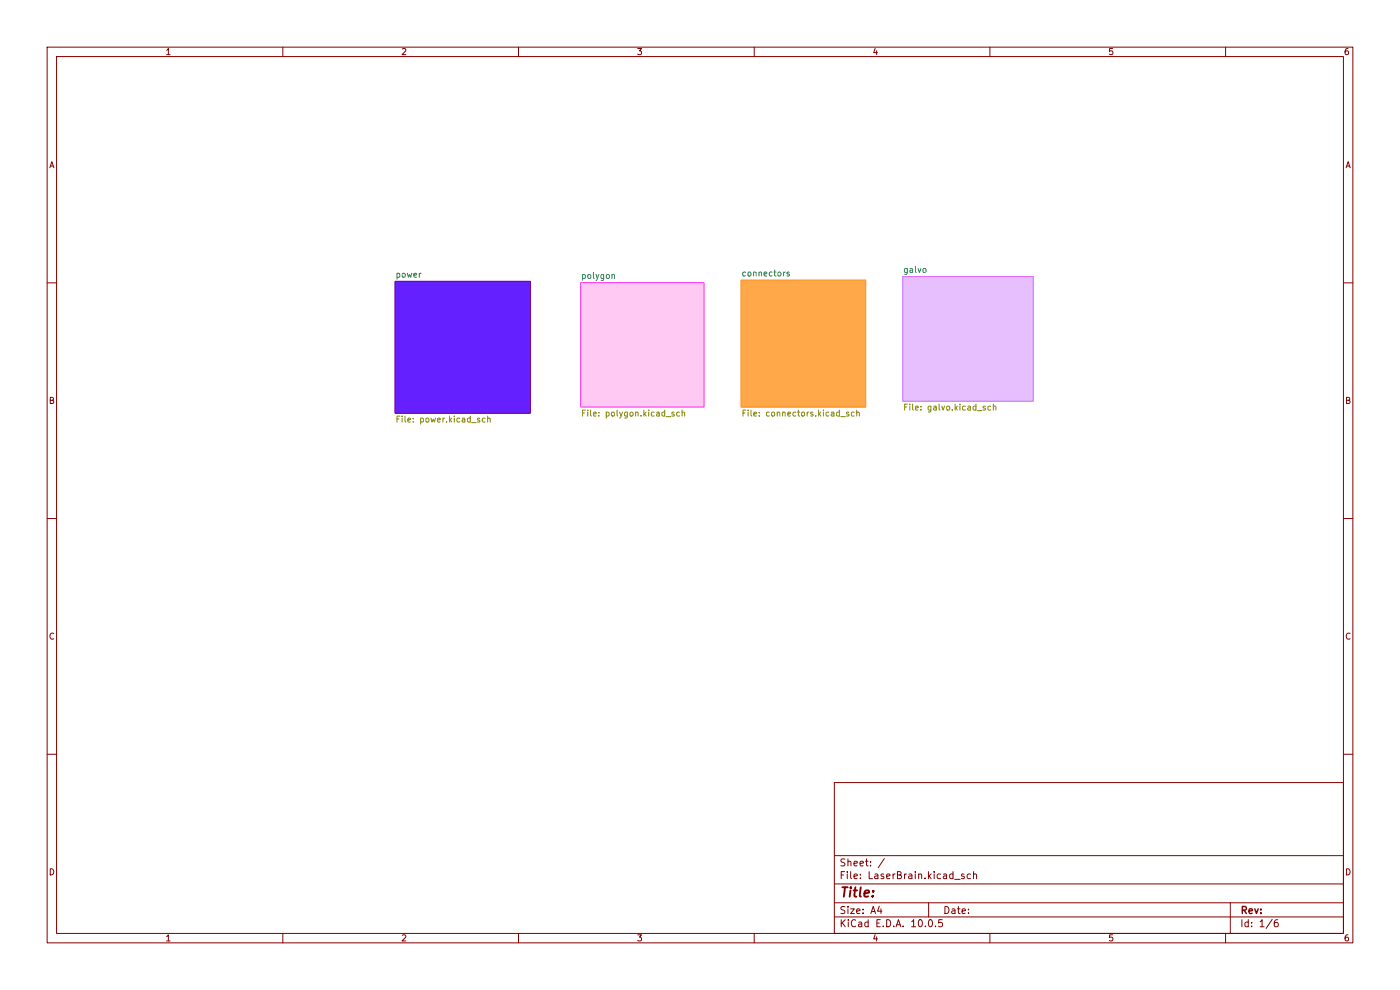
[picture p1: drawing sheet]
<svg xmlns="http://www.w3.org/2000/svg" width="297mm" height="210mm" viewBox="0 0 297 210" stroke-linecap="round" stroke-linejoin="round" font-family="sans-serif">
<g fill="none" stroke="#840000" stroke-width=".21">
<path d="M10 10h277v190h-277zM12 12h273v186h-273zM35.3 10.7l.4-.4v1.3M35.3 11.6h.8M60 10v2M85.3 10.4l.5-.1 .3 .4-.8 .9h.8M110 10v2M135.3 10.3h.8l-.4 .5 .3 .1v.6l-.2 .1-.5-.1M160 10v2M185.7 10.2l-.4 1h.9M186 10.7v.9M210 10v2"/>
<path d="M236 10.3h-.6l-.1 .6h.7v.6l-.2 .1-.5-.1M260 10v2M286 10.3l-.4 .1-.2 .2-.1 .7 .3 .3 .4-.1v-.6l-.4-.1-.3 .2M10.6 35.6l.4-1.3 .4 1.3M10.7 35.2h.6M285.6 35.6l.4-1.3 .4 1.3M285.7 35.2h.6M10 60h2M285 60h2M10.7 84.9h.5l.1-.5-.6-.1v1.3h.5l.2-.4-.3-.3M285.7 84.9h.5l.1-.5-.6-.1v1.3h.5l.2-.4-.3-.3M10 110h2"/>
<path d="M285 110h2M11.4 134.4a.58 .58 0 0 0-.8 .5 .58 .58 0 0 0 .8 .6M286.4 134.4a.58 .58 0 0 0-.8 .5 .58 .58 0 0 0 .8 .6M10 160h2M177 166h108v32h-108zM285 160h2M10.7 184.3a.66 .66 0 0 1 .7 .6 .66 .66 0 0 1-.7 .7zM35.3 198.7l.4-.4v1.3M35.3 199.6h.8M60 198v2M85.3 198.4l.5-.1 .3 .4-.8 .9h.8M110 198v2"/>
<path d="M135.3 198.3h.8l-.4 .5 .3 .1v.6l-.2 .1-.5-.1M160 198v2M177 194.5h108M177 191.5h108M177 187.5h108M177 181.5h108M178.5 195.1v1.5M178.5 185.6h.5M178.7 195.7l.6 .9M179.2 184.9h-.7v1.5M179.2 192.4l-.5-.1-.2 .1v.5l.6 .3 .1 .3-.2 .3-.6-.1M179.2 182.3l-.5-.1-.2 .1v.5l.6 .3 .1 .3-.2 .3-.6-.1"/>
<path d="M179.3 195.1l-.8 .9M179.7 184.9v.1M179.7 185.4v1M179.9 192.3v.1M179.9 182.8l.2-.1 .4 .1v.9M179.9 182.2v1.5M179.9 192.8v1M180 195.1v.1M180 195.6v1M180.5 192.8h.7l-.7 1h.7M180.5 184.9v1.3l.2 .2M181.2 185.9l.7-.1-.1-.3-.4-.1-.2 .2v.7h.6"/>
<path d="M181.2 183.2l.7-.1-.1-.3-.4-.1-.2 .2v.7h.6M181.5 195.2a.71 .71 0 0 0-1 .5 .71 .71 0 0 0 .7 .9l.3-.1M181.7 193.3l.8-.1-.1-.3-.4-.1-.3 .2 .1 .7h.6M182.2 195.7h.5l.1 .9M182.5 183.2l.7-.1-.1-.3-.4-.1-.2 .2v.7h.6M182.5 186.3v.1M182.5 185.5v.1M182.8 196h-.5l-.2 .2 .2 .4 .5-.1M183.1 193.7v.1M183.1 192.9v.1M183.6 182.7h.6M183.8 182.2v1.3l.4 .2"/>
<path d="M184.2 195.7l-.5-.1-.2 .3 .1 .6h.6M184.2 195.1v1.5M184.4 184.9v1.5h.7M184.7 183.6v.1M184.7 182.8v.1M184.7 193.8l.5-1.5 .5 1.5M184.9 193.4h.7M185.6 185.5h.6v.9M185.7 198.2l-.4 1h.9M186 198.7v.9M186 195.8h.5M186.2 185.8h-.5l-.2 .2 .2 .4 .5-.1"/>
<path d="M186.5 192.2l-.3 1.1h.9M186.7 195.1h-.7v1.5h.7M186.9 192.8v1M187.4 196.5v.1M187.5 185.5l-.4-.1-.2 .2 .1 .2 .5 .2v.3h-.6M187.6 182.1l-1.3 2M188.1 195.1a.76 .76 0 0 1 .9 .7 .76 .76 0 0 1-.9 .8zM188.1 185.9l.7-.1-.1-.3-.4-.1-.2 .2 .1 .7h.5M189.5 185.4v1M189.6 196.5v.1M189.9 185.4l-.4 .3M190.1 196.6l.5-1.5 .5 1.5"/>
<path d="M190.2 196.2h.8M190.4 185.6l.6-.1 .2-.2-.1-.3-.7-.1v1.5h.6l.2-.1v-.4l-.3-.3M191.6 196.5v.1M191.9 185.4v1M192.3 185.4l-.4 .3M192.8 185.5h.6l.1 .9M193.4 195.5l.4-.4v1.5M193.4 196.6h.8M193.5 185.8h-.5l-.3 .2 .3 .4 .5-.1M194.2 184.9v.1M194.2 185.4v1M194.9 185.5l.2-.1 .4 .1v.9"/>
<path d="M194.9 185.4v1M195 195.2l.2-.1a.8 .8 0 0 1 .5 .7 .8 .8 0 0 1-.5 .8l-.4-.6zM196.2 186.3v.1M196.3 196.5v.1M197 184.9v1.5M197 191.5v3M197.1 195.2l.2-.1a.8 .8 0 0 1 .5 .7 .8 .8 0 0 1-.5 .8l-.3-.6zM197.1 185.8l.4 .6M197.5 185.4l-.5 .6M198.2 184.9v.1M198.2 185.4v1M198.5 196.5v.1"/>
<path d="M199.5 185.5l-.4-.1-.3 .3 .2 .6h.5M199.9 195.1h-.7l-.1 .7 .2-.1h.5l.2 .3-.1 .5-.2 .1-.6-.1M200.2 185.5h.5l.1 .9M200.5 192.3a.76 .76 0 0 1 .8 .7 .76 .76 0 0 1-.8 .8zM200.8 185.8h-.5l-.2 .2 .2 .4 .5-.1M202 192.9h.5l.1 .9M202.2 185.5l-.5-.1-.2 .3 .1 .6h.6M202.2 184.9v1.5M202.5 186.5h1.2M202.6 193.2h-.5l-.2 .2 .2 .4 .5-.1M203.1 192.8h.6M203.3 192.3v1.3l.4 .2"/>
<path d="M204.1 193.3l.7-.1-.1-.3-.4-.1-.2 .2 .1 .7h.5M204.5 185.5l-.3-.1-.2 .2v.2l.5 .2v.3h-.5M205.5 193.7v.1M205.5 192.9v.1M205.9 185.5l-.4-.1-.3 .3 .1 .6h.6M206.5 185.5l.2-.1 .4 .1 .1 .9M206.5 184.9v1.5M210 198v2M236 198.3h-.6l-.1 .6h.7v.6l-.2 .1-.5-.1M260 198v2M261 191.5v6.5M263.5 195.1v1.5"/>
<path d="M264.8 195.7l-.4-.1-.3 .3 .1 .6h.6M264.8 195.1v1.5M265.5 196.5v.1M265.5 195.7v.1M267.3 195.5l.4-.4v1.5M267.3 196.6h.9M269.9 195l-1.3 2M271 195.1l-.4 .1a1.01 1.01 0 0 0 0 1.4l.5-.1 .1-.5-.3-.3h-.4l-.2 .3M285.7 184.3a.66 .66 0 0 1 .7 .6 .66 .66 0 0 1-.7 .7zM286 198.3l-.4 .1-.2 .2-.1 .8 .3 .2 .4-.1v-.6l-.4-.1-.3 .2"/>
</g>
<path d="M263.6 193.1l.7-.1 .1-.2-.1-.4-.7-.1v1.5M263.9 193.1l.5 .7M265 193.3l.7-.2-.1-.2-.4-.1-.2 .2 .1 .7h.5M266.2 192.8l.4 1 .3-1M267.5 193.6v.2M267.5 192.9v.1" fill="none" stroke="#840000" stroke-width=".3"/>
<path d="M178.7 188.2h1.1M179.3 188.2l-.3 2M180.4 188.9l-.1 1.3M180.5 188.2v.2M181.1 188.9h.7M181.5 188.2l-.3 1.7 .1 .2 .4 .1M182.6 188.2l-.2 1.7 .2 .3M183.4 189.5l1-.1-.1-.4-.5-.1-.4 .3v.9h.8M185.1 190v.2M185.3 189l-.1 .2" fill="none" stroke="#840000" stroke-width=".4"/>
<path d="M191.5 58.7h27.7v26.4h-27.7z" fill="#e7bfff" stroke="#e7bfff" stroke-width=".21"/>
<path d="M83.8 59.7h28.7v27.9h-28.7z" fill="#6520ff" stroke="#6520ff" stroke-width=".21"/>
<path d="M123.2 59.9h26.2v26.5h-26.2z" fill="#ffc9f4" stroke="#ffc9f4" stroke-width=".21"/>
<path d="M157.2 59.4h26.4v27h-26.4z" fill="#ffa84a" stroke="#ffa84a" stroke-width=".21"/>
<path d="M191.5 58.7h27.7v26.4h-27.7z" fill="none" stroke="#bb63ff" stroke-width=".21"/>
<g fill="none" stroke="#008484" stroke-width=".21">
<path d="M84.2 58h.4l.2 .2-.1 .6h-.5M84.2 58v1.2M85.4 58h.3l.3 .2v.4l-.3 .2-.4-.2zM86.4 58l.2 .8 .3-.6 .2 .6 .3-.8M87.8 58.4l.6-.1-.1-.3h-.3l-.2 .1 .1 .7h.4M88.9 58v.8M89.3 58l-.4 .2M123.6 58.3l.4-.1 .2 .3-.1 .5h-.5M123.6 58.2v1.3M124.8 58.3l.3-.1 .2 .3v.3l-.2 .3-.4-.3zM125.9 57.8v1.1l.2 .2M126.4 58.2l.3 .9"/>
<path d="M127 58.2l-.4 1.2-.2 .1M128.1 58.2v1.1l-.3 .2-.3-.1M128.1 58.3l-.4-.1-.2 .3 .1 .5h.5M128.7 58.3l.3-.1 .3 .3v.3l-.3 .3-.4-.3zM129.8 58.3h.5l.1 .8M129.8 58.2v.9M158.2 57.8l-.4-.1-.2 .3 .1 .5h.5M158.8 57.8l.3-.1 .2 .3v.3l-.2 .3-.4-.3zM159.9 57.8h.5v.8M159.9 57.7v.9M161 57.8h.5l.1 .8M161 57.7v.9"/>
<path d="M162.1 58.1l.6-.1-.1-.2-.3-.1-.2 .2 .1 .6h.4M163.8 57.8l-.4-.1-.2 .3 .1 .5h.5M164.2 57.7h.4M164.3 57.3v1.1l.3 .2M165.1 57.8l.3-.1 .3 .3v.3l-.3 .3-.4-.3zM166.2 57.7v.9M166.6 57.7l-.4 .3M167.4 57.8l-.3-.1-.2 .2 .1 .2 .4 .1v.3h-.5M192.5 57v1l-.3 .2h-.3M192.5 57h-.4l-.2 .2 .1 .5h.5M193.1 57h.5v.8M193.6 57.3l-.6 .2 .2 .3 .4-.1"/>
<path d="M194.2 56.5v1.1l.2 .2M194.8 57l.3 .8 .3-.8M195.9 57h.3l.3 .2v.4l-.3 .2-.4-.2z"/>
</g>
<g fill="none" stroke="#848400" stroke-width=".21">
<path d="M84.2 88.9h.4M84.8 88.3h-.6v1.2M85.3 88.3v.1M85.3 88.7v.8M85.9 88.3v1.1l.2 .1M86.5 89.1l.6-.1v-.2l-.4-.1-.2 .2 .1 .6h.5M87.7 89.4v.1M87.7 88.8v.1M89.2 88.8l.4-.1 .2 .2-.1 .6h-.5M89.2 88.7v1.3M90.5 88.8l.3-.1 .2 .2v.4l-.2 .2-.5-.2zM91.4 88.7l.3 .8 .2-.6 .2 .6 .3-.8"/>
<path d="M92.8 89.1l.6-.1v-.2l-.4-.1-.2 .2 .1 .6h.5M94 88.7v.8M94.3 88.7l-.3 .2M94.7 89.4v.1M95.4 88.3v1.2M95.5 89.1l.3 .4M95.8 88.7l-.4 .5M96.4 88.3v.1M96.4 88.7v.8M97.5 88.8l-.3-.1-.3 .2 .1 .6h.5M98.1 88.8h.5v.7M98.6 89l-.6 .2 .2 .3h.4"/>
<path d="M99.8 88.8l-.4-.1-.2 .2 .1 .6h.5M99.8 88.3v1.2M100.1 89.7h.9M101.8 88.8l-.3-.1-.2 .2v.2l.5 .1v.3h-.5M102.9 88.8l-.4-.1-.2 .2 .1 .6h.5M103.5 88.8h.4l.1 .7M103.5 88.3v1.2M123.6 87.6h.4M124.2 87h-.6v1.3M124.7 87v.1M124.7 87.4v.9M125.3 87v1.1l.2 .2"/>
<path d="M125.9 87.8l.6-.1-.1-.2-.3-.1-.2 .2 .1 .6h.4M127 88.1v.2M127 87.5v.1M128.6 87.5l.4-.1 .2 .3-.1 .5h-.5M128.6 87.4v1.3M129.8 87.5l.3-.1 .3 .3v.3l-.3 .3-.4-.3zM130.9 87v1.1l.2 .2M131.5 87.4l.3 .9M132.1 87.4l-.5 1.2-.1 .1M133.1 87.4v1l-.3 .3-.3-.1M133.1 87.5l-.4-.1-.2 .3 .1 .5h.5M133.8 87.5l.3-.1 .2 .3v.3l-.2 .3-.5-.3z"/>
<path d="M134.8 87.5h.5l.1 .8M134.8 87.4v.9M136 88.1v.2M136.6 87v1.3M136.7 87.8l.4 .5M137.1 87.4l-.5 .5M137.6 87v.1M137.6 87.4v.9M138.8 87.5l-.4-.1-.2 .3 .1 .5h.5M139.3 87.5h.5l.1 .8M139.9 87.7l-.6 .3 .1 .3 .5-.1M141 87.5l-.4-.1-.2 .3 .1 .5h.5"/>
<path d="M141 87v1.3M141.3 88.4h1M143 87.5l-.3-.1-.2 .2 .1 .2 .4 .1v.3h-.5M144.2 87.5l-.4-.1-.3 .3 .2 .5h.5M144.7 87.5h.5v.8M144.7 87v1.3M157.6 87.6h.5M158.2 87h-.6v1.3M158.7 87v.1M158.7 87.4v.9M159.3 87v1.1l.2 .2M159.9 87.8l.6-.1v-.2l-.4-.1-.2 .2 .1 .6h.5"/>
<path d="M161.1 88.1v.2M161.1 87.5v.1M163.2 87.5l-.4-.1-.2 .3 .1 .5h.5M163.8 87.5l.3-.1 .2 .3v.3l-.2 .3-.4-.3zM164.9 87.5h.5v.8M164.9 87.4v.9M166 87.5h.5l.1 .8M166 87.4v.9M167.1 87.8l.6-.1v-.2l-.4-.1-.2 .2 .1 .6h.5M168.8 87.5l-.3-.1-.3 .3 .1 .5h.5M169.2 87.4h.5M169.4 87v1.1l.3 .2"/>
<path d="M170.1 87.5l.3-.1 .3 .3v.3l-.3 .3-.4-.3zM171.2 87.4v.9M171.6 87.4l-.4 .3M172.4 87.5l-.3-.1-.1 .2v.2l.4 .1v.3h-.4M173.1 88.1v.2M173.7 87v1.3M173.8 87.8l.3 .5M174.1 87.4l-.4 .5M174.7 87v.1M174.7 87.4v.9M175.8 87.5l-.3-.1-.3 .3 .1 .5h.5M176.4 87.5h.5v.8"/>
<path d="M176.9 87.7l-.6 .3 .2 .3 .4-.1M178.1 87.5l-.4-.1-.2 .3 .1 .5h.5M178.1 87v1.3M178.4 88.4h.9M180.1 87.5l-.3-.1-.2 .2v.2l.5 .1v.3h-.5M181.2 87.5l-.3-.1-.3 .3 .1 .5h.5M181.8 87.5h.4l.1 .8M181.8 87v1.3M191.9 86.3h.4M192.5 85.7h-.6v1.3M193 85.7v.1M193 86.2v.8"/>
<path d="M193.6 85.7v1.1l.2 .2M194.2 86.6l.6-.1v-.3h-.4l-.2 .1 .1 .6h.5M195.4 86.9v.1M195.4 86.2v.1M197.5 86.2v1l-.3 .2h-.3M197.5 86.2h-.4l-.2 .2 .1 .5h.5M198.1 86.2h.5v.8M198.6 86.5l-.6 .2 .2 .3 .4-.1M199.2 85.7v1.1l.2 .2M199.8 86.2l.3 .8 .3-.8M200.9 86.2h.3l.3 .2v.4l-.3 .2-.4-.2zM202 86.9v.1"/>
<path d="M202.6 85.7v1.3M202.7 86.5l.4 .5M203.1 86.2l-.5 .4M203.7 85.7v.1M203.7 86.2v.8M204.8 86.2h-.4l-.2 .2 .1 .5h.5M205.3 86.2h.5l.1 .8M205.9 86.5l-.6 .2 .2 .3 .4-.1M207 86.2h-.3l-.3 .2 .2 .5h.4M207 85.7v1.3M207.3 87.1h1M209 86.2h-.3l-.2 .1 .1 .2 .4 .1v.3h-.5"/>
<path d="M210.2 86.2h-.4l-.2 .2 .1 .5h.5M210.7 86.3l.5-.1 .1 .8M210.7 85.7v1.3"/>
</g>
<path d="M83.8 59.7h28.7v27.9h-28.7z" fill="none" stroke="#840084" stroke-width=".21"/>
<path d="M123.2 59.9h26.2v26.5h-26.2z" fill="none" stroke="#ff31f5" stroke-width=".21"/>
<path d="M157.2 59.4h26.4v27h-26.4z" fill="none" stroke="#ff921e" stroke-width=".21"/>
</svg>
